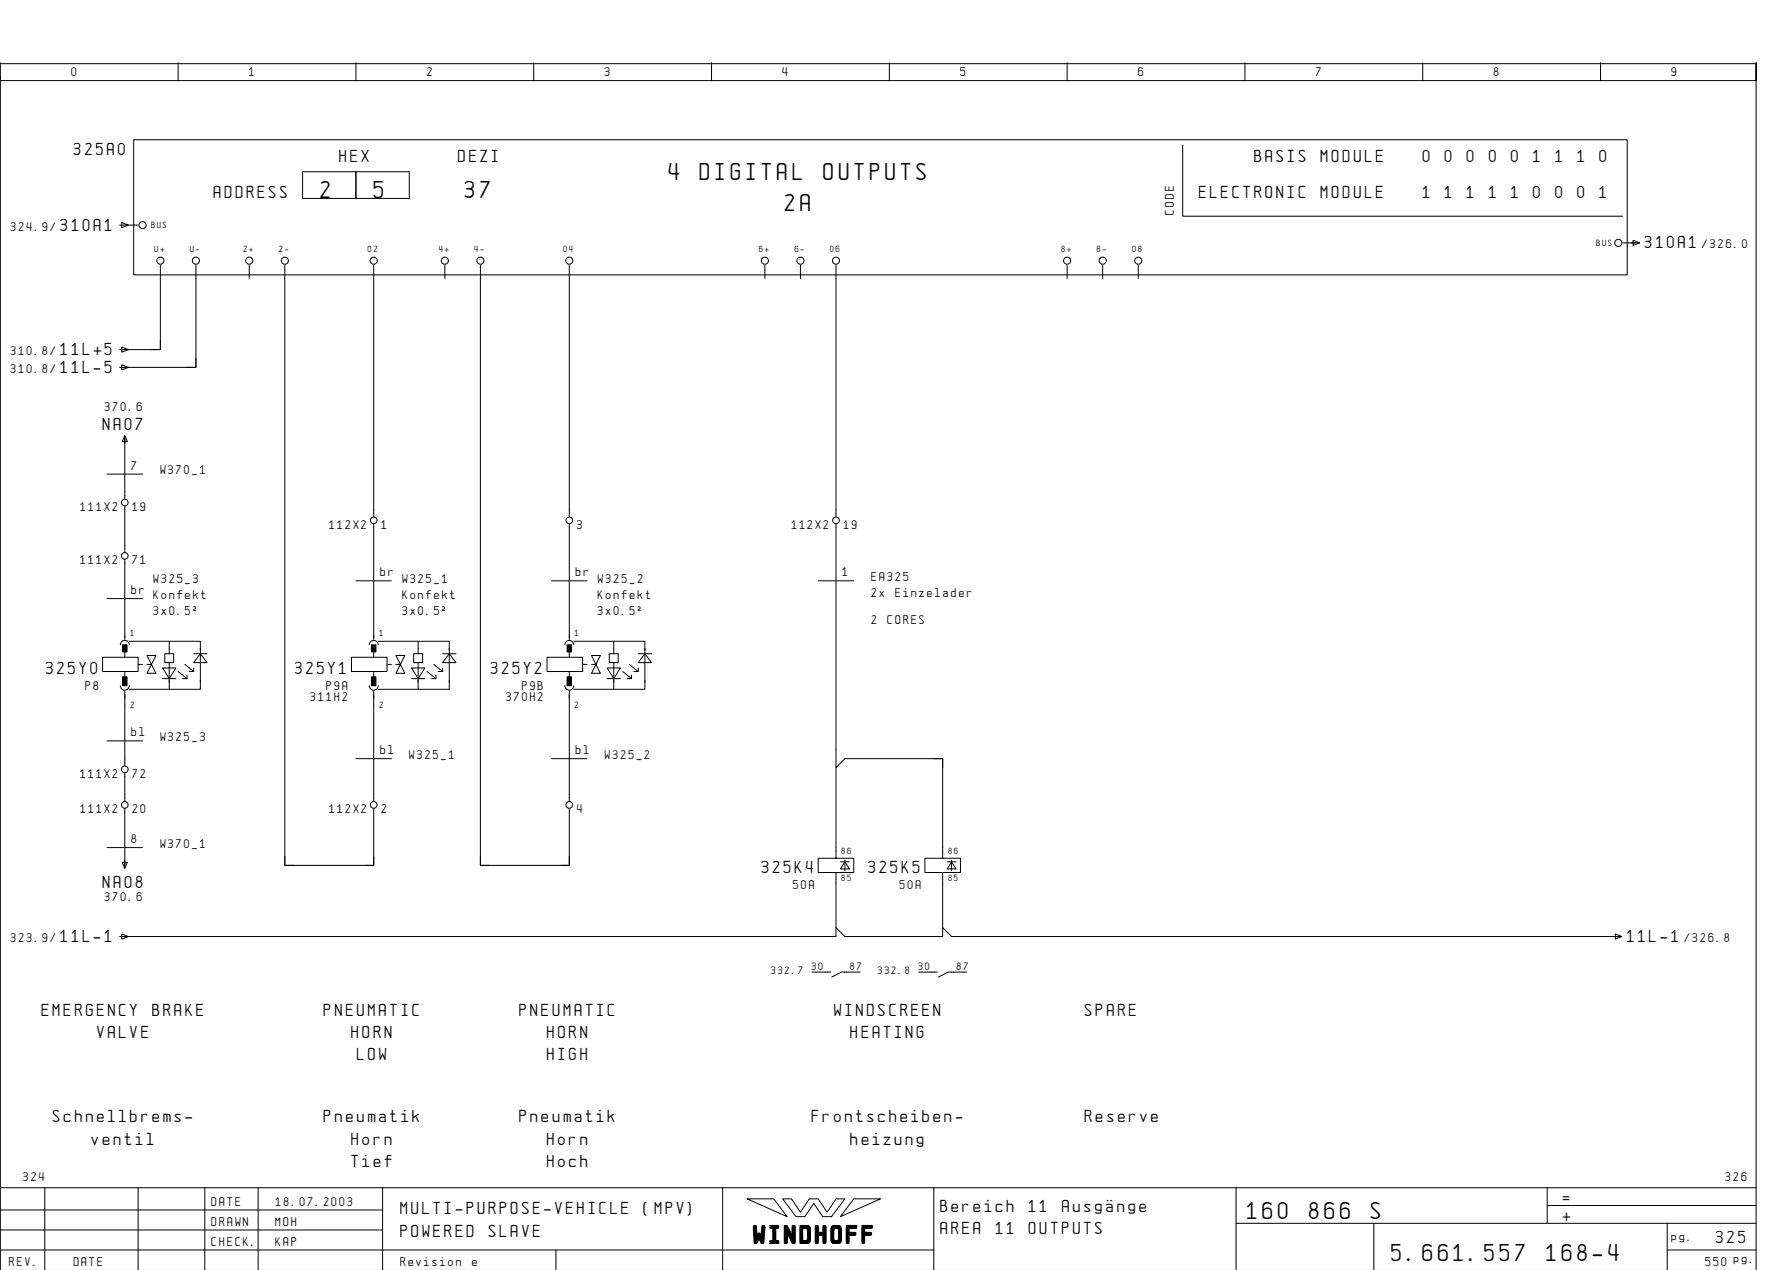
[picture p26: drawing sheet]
<svg xmlns="http://www.w3.org/2000/svg" width="399mm" height="286mm" viewBox="0 0 399 286" stroke-linecap="round" stroke-linejoin="round" font-family="sans-serif">
<defs><g id="words">
<g font-size="4.4">
<text x="150.5" y="40.4">4</text>
<text x="157.4" y="40.4">DIGITAL</text>
<text x="185.3" y="40.4">OUTPUTS</text>
<text x="72.1" y="44.4">2</text>
<text x="84.1" y="44.4">5</text>
<text x="104.6" y="44.4">37</text>
<text x="176.6" y="47.4">2A</text>
<text x="280.6" y="274.1">160</text>
<text x="294.5" y="274.1">866</text>
<text x="308.4" y="274.1">S</text>
<text x="169.5" y="279.3">WINDHOFF</text>
<text x="313.1" y="283.6">5.661.557</text>
<text x="347.9" y="283.6">168-4</text>
</g>
<g font-size="3.1">
<text x="16.6" y="34.9">325A0</text>
<text x="76.3" y="36.4">HEX</text>
<text x="103.1" y="36.4">DEZI</text>
<text x="282.2" y="36.4">BASIS</text>
<text x="297.2" y="36.4">MODULE</text>
<text x="320.1" y="36.4">0</text>
<text x="325.1" y="36.4">0</text>
<text x="330" y="36.4">0</text>
<text x="335" y="36.4">0</text>
<text x="340" y="36.4">0</text>
<text x="345" y="36.4">1</text>
<text x="349.9" y="36.4">1</text>
<text x="354.9" y="36.4">1</text>
<text x="359.9" y="36.4">0</text>
<text x="48.1" y="44.4">ADDRESS</text>
<text x="269.8" y="44.4">ELECTRONIC</text>
<text x="297.2" y="44.4">MODULE</text>
<text x="320.1" y="44.4">1</text>
<text x="325.1" y="44.4">1</text>
<text x="330" y="44.4">1</text>
<text x="335" y="44.4">1</text>
<text x="340" y="44.4">1</text>
<text x="345" y="44.4">0</text>
<text x="349.9" y="44.4">0</text>
<text x="354.9" y="44.4">0</text>
<text x="359.9" y="44.4">1</text>
<text x="13.6" y="51.9">310A1</text>
<text x="370.1" y="55.9">310A1</text>
<text x="13.6" y="79.9">11L+5</text>
<text x="13.6" y="83.9">11L-5</text>
<text x="23.1" y="96.6">NA07</text>
<text x="10.4" y="151.6">325Y0</text>
<text x="66.4" y="151.6">325Y1</text>
<text x="110.4" y="151.6">325Y2</text>
<text x="171.4" y="196.4">325K4</text>
<text x="195.4" y="196.4">325K5</text>
<text x="23.1" y="199.6">NA08</text>
<text x="13.6" y="211.9">11L-1</text>
<text x="366.1" y="211.9">11L-1</text>
<text x="9.4" y="228.4">EMERGENCY</text>
<text x="21.9" y="233.4">VALVE</text>
<text x="34.3" y="228.4">BRAKE</text>
<text x="72.9" y="228.4">PNEUMATIC</text>
<text x="79.1" y="233.4">HORN</text>
<text x="116.9" y="228.4">PNEUMATIC</text>
<text x="123.1" y="233.4">HORN</text>
<text x="187.6" y="228.4">WINDSCREEN</text>
<text x="191.4" y="233.4">HEATING</text>
<text x="244.1" y="228.4">SPARE</text>
<text x="80.3" y="238.4">LOW</text>
<text x="123.1" y="238.4">HIGH</text>
<text x="11.9" y="252.4">Schnellbrems-</text>
<text x="20.6" y="257.4">ventil</text>
<text x="72.9" y="252.4">Pneumatik</text>
<text x="79.1" y="257.4">Horn</text>
<text x="116.9" y="252.4">Pneumatik</text>
<text x="123.1" y="257.4">Horn</text>
<text x="182.7" y="252.4">Frontscheiben-</text>
<text x="191.4" y="257.4">heizung</text>
<text x="244.1" y="252.4">Reserve</text>
<text x="79.1" y="262.4">Tief</text>
<text x="123.1" y="262.4">Hoch</text>
<text x="90.1" y="273.1">MULTI-PURPOSE-VEHICLE</text>
<text x="144.8" y="273.1">(MPV)</text>
<text x="211.6" y="272.6">Bereich</text>
<text x="231.5" y="272.6">11</text>
<text x="238.9" y="272.6">AusgÑnge</text>
<text x="351.6" y="270.6">=</text>
<text x="351.6" y="274.6">+</text>
<text x="90.1" y="278.1">POWERED</text>
<text x="110" y="278.1">SLAVE</text>
<text x="211.6" y="277.6">AREA</text>
<text x="224" y="277.6">11</text>
<text x="231.5" y="277.6">OUTPUTS</text>
<text x="386.1" y="279.6">325</text>
</g>
<g font-size="2.3">
<text x="16.1" y="17.1">0</text>
<text x="56.1" y="17.1">1</text>
<text x="96.1" y="17.1">2</text>
<text x="136.1" y="17.1">3</text>
<text x="176.1" y="17.1">4</text>
<text x="216.1" y="17.1">5</text>
<text x="256.1" y="17.1">6</text>
<text x="296.1" y="17.1">7</text>
<text x="336.1" y="17.1">8</text>
<text x="376.1" y="17.1">9</text>
<text x="2.4" y="51.9">324.9/</text>
<text x="264.1" y="48.4" transform="rotate(-90 264.1 48.4)">CODE</text>
<text x="383" y="55.9">/326.0</text>
<text x="2.4" y="79.9">310.8/</text>
<text x="2.4" y="83.9">310.8/</text>
<text x="23.6" y="92.5">370.6</text>
<text x="29.6" y="105.6">7</text>
<text x="36.1" y="106.6">W370_1</text>
<text x="18.1" y="114.9">111X2</text>
<text x="29.8" y="114.9">19</text>
<text x="74.1" y="118.9">112X2</text>
<text x="85.8" y="118.9">1</text>
<text x="129.8" y="118.9">3</text>
<text x="178.1" y="118.9">112X2</text>
<text x="189.8" y="118.9">19</text>
<text x="18.1" y="126.9">111X2</text>
<text x="29.8" y="126.9">71</text>
<text x="34.5" y="131.1">W325_3</text>
<text x="85.6" y="129.6">br</text>
<text x="90.5" y="131.1">W325_1</text>
<text x="129.6" y="129.6">br</text>
<text x="134.5" y="131.1">W325_2</text>
<text x="189.6" y="129.6">1</text>
<text x="196.1" y="130.6">EA325</text>
<text x="29.6" y="133.6">br</text>
<text x="34.5" y="134.7">Konfekt</text>
<text x="90.5" y="134.7">Konfekt</text>
<text x="134.5" y="134.7">Konfekt</text>
<text x="196.1" y="134.2">2x</text>
<text x="201.4" y="134.2">Einzelader</text>
<text x="34.5" y="138.3">3x0.5˝</text>
<text x="90.5" y="138.3">3x0.5˝</text>
<text x="134.5" y="138.3">3x0.5˝</text>
<text x="196.1" y="140.4">2</text>
<text x="199.7" y="140.4">CORES</text>
<text x="19.2" y="155.1">P8</text>
<text x="73.5" y="155.1">P9A</text>
<text x="117.5" y="155.1">P9B</text>
<text x="69.9" y="157.6">311H2</text>
<text x="113.9" y="157.6">370H2</text>
<text x="29.6" y="165.6">bl</text>
<text x="36.1" y="166.6">W325_3</text>
<text x="85.6" y="169.6">bl</text>
<text x="92.1" y="170.6">W325_1</text>
<text x="129.6" y="169.6">bl</text>
<text x="136.1" y="170.6">W325_2</text>
<text x="18.1" y="174.9">111X2</text>
<text x="29.8" y="174.9">72</text>
<text x="18.1" y="182.9">111X2</text>
<text x="29.8" y="182.9">20</text>
<text x="74.1" y="182.9">112X2</text>
<text x="85.8" y="182.9">2</text>
<text x="129.8" y="182.9">4</text>
<text x="29.6" y="189.6">8</text>
<text x="36.1" y="190.6">W370_1</text>
<text x="23.6" y="202.6">370.6</text>
<text x="178.5" y="199.9">50A</text>
<text x="202.5" y="199.9">50A</text>
<text x="2.4" y="211.9">323.9/</text>
<text x="379" y="211.9">/326.8</text>
<text x="5.2" y="265.6">324</text>
<text x="388.2" y="265.6">326</text>
<text x="47.6" y="271.1">DATE</text>
<text x="47.6" y="275.6">DRAWN</text>
<text x="62" y="275.6">MOH</text>
<text x="62.1" y="271.1">18.07.2003</text>
<text x="47.6" y="280.1">CHECK.</text>
<text x="62" y="280.1">KAP</text>
<text x="376.1" y="279.1">pg.</text>
<text x="2.1" y="284.6">REV.</text>
<text x="16.6" y="284.6">DATE</text>
<text x="90.1" y="284.6">Revision</text>
<text x="106.2" y="284.6">e</text>
<text x="383.7" y="284.6">550 pg.</text>
</g>
<g font-size="1.9">
<text x="173.5" y="219.1">332.7</text>
<text x="182.6" y="218.1">30</text>
<text x="191.3" y="218.1">87</text>
<text x="197.5" y="219.1">332.8</text>
<text x="206.6" y="218.1">30</text>
<text x="215.3" y="218.1">87</text>
</g>
<g font-size="1.6">
<text x="34.1" y="51.3">BUS</text>
<text x="34.8" y="56.6">U+</text>
<text x="42.8" y="56.6">U-</text>
<text x="54.8" y="56.6">2+</text>
<text x="62.8" y="56.6">2-</text>
<text x="82.8" y="56.6">02</text>
<text x="98.8" y="56.6">4+</text>
<text x="106.8" y="56.6">4-</text>
<text x="126.8" y="56.6">04</text>
<text x="170.8" y="56.6">6+</text>
<text x="178.8" y="56.6">6-</text>
<text x="186.8" y="56.6">06</text>
<text x="238.8" y="56.6">8+</text>
<text x="246.8" y="56.6">8-</text>
<text x="254.8" y="56.6">08</text>
<text x="359.2" y="55.3">BUS</text>
<text x="29.4" y="143.1">1</text>
<text x="85.3" y="143.1">1</text>
<text x="129.3" y="143.1">1</text>
<text x="29.4" y="159.3">2</text>
<text x="85.3" y="159.3">2</text>
<text x="129.3" y="159.3">2</text>
<text x="189.4" y="192.1">86</text>
<text x="213.4" y="192.1">86</text>
<text x="189.4" y="198.1">85</text>
<text x="213.4" y="198.1">85</text>
</g>
</g></defs>
<g fill="none" stroke="#000" stroke-width=".22">
<path d="M.1 14.1v4h395v-4v271.6M.1 17.1v250M.1 14.3h395M40.1 14.1v4M80.1 14.1v4M120.1 14.1v4M160.1 14.1v4M200.1 14.1v4M240.1 14.1v4M280.1 14.1v4M320.1 14.1v4M360.1 14.1v4"/>
<path d="M30.1 31.4h336v30.4h-336zM68.1 38.6h12v6h-12zM80.1 38.6h12v6h-12zM266.1 32.6v16h99M26.9 50.6h4.2M27.4 50l1.5 .6-1.5 .6zM36.1 59.6v19h-8M44.1 59.6v23h-16M56.1 59.6v3M64.1 59.6v135h20v-12.8M84.1 59.6v56.6M100.1 59.6v3"/>
<path d="M108.1 59.6v135h20v-12.8M128.1 59.6v56.6M172.1 59.6v3M180.1 59.6v3M188.1 59.6v56.6M240.1 59.6v3M248.1 59.6v3M256.1 59.6v3M365.1 54.6h3.7M367.4 54l1.5 .6-1.5 .6zM26.9 78.6h1.8M27.4 78l1.5 .6-1.5 .6z"/>
<path d="M36.1 76.6v2h-2M26.9 82.6h1.8M27.4 82l1.5 .6-1.5 .6zM28.1 97.9l.6 1.4h-1.2zM28.1 98v14.2M44.1 80.6v2h-2M24.1 106.6h8M28.1 113.8v10.4M84.1 117.8v26M128.1 117.8v26M188.1 117.8v54.8l2-2h22v22.4h-4v3.2h8v-3.2h-4M24.1 134.6h8"/>
<path d="M28.1 125.8v18M80.1 130.6h8M124.1 130.6h8M184.1 130.6h8M23.1 147.8h8v3.2h-8zM27.1 145a1 1 0 0 1 1-1 1 1 0 0 1 1 1M27.1 154.2a1 1 0 0 0 1 1 1 1 0 0 0 1-1M28.1 146.6v1.2M28.1 151v1.2M28.1 155.4v16.8M29.1 144.2h16v2M31.1 149.4h1"/>
<path d="M33.1 149.4h1M33.1 147.4h2l-2 4h2zM36.6 152.6h3M36.6 150.2h3l-1.5 2.4zM37.1 147h2v2h-2zM38.1 144.2v2.8M38.1 149v6M40.1 151l2 1.6M41.6 149.4l2 1.6M42.1 151.8v.8h-1M43.6 147h3M43.6 150.2v.8h-1"/>
<path d="M45.1 153v2h-16M45.1 147l1.5 2h-3zM45.1 145.8v7.6M79.1 147.8h8v3.2h-8zM83.1 145a1 1 0 0 1 1-1 1 1 0 0 1 1 1M83.1 154.2a1 1 0 0 0 1 1 1 1 0 0 0 1-1M84.1 146.6v1.2M84.1 151v1.2M84.1 155.4v24.8M85.1 144.2h16v2M87.1 149.4h1M89.1 149.4h1"/>
<path d="M89.1 147.4h2l-2 4h2zM92.6 152.6h3M92.6 150.2h3l-1.5 2.4zM93.1 147h2v2h-2zM94.1 144.2v2.8M94.1 149v6M96.1 151l2 1.6M97.6 149.4l2 1.6M98.1 151.8v.8h-1M99.6 147h3M99.6 150.2v.8h-1M101.1 153v2h-16"/>
<path d="M101.1 147l1.5 2h-3zM101.1 145.8v7.6M123.1 147.8h8v3.2h-8zM127.1 145a1 1 0 0 1 1-1 1 1 0 0 1 1 1M127.1 154.2a1 1 0 0 0 1 1 1 1 0 0 0 1-1M128.1 146.6v1.2M128.1 151v1.2M128.1 155.4v24.8M129.1 144.2h16v2M131.1 149.4h1M133.1 149.4h1M133.1 147.4h2l-2 4h2z"/>
<path d="M136.6 150.2h3l-1.5 2.4zM136.6 152.6h3M137.1 147h2v2h-2zM138.1 144.2v2.8M138.1 149v6M140.1 151l2 1.6M141.6 149.4l2 1.6M142.1 151.8v.8h-1M143.6 147h3M143.6 150.2v.8h-1M145.1 153v2h-16M145.1 145.8v7.6"/>
<path d="M145.1 147l1.5 2h-3zM24.1 166.6h8M28.1 173.8v6.4M80.1 170.6h8M124.1 170.6h8M188.1 172.6v20.4h-4v3.2h8v-3.2h-4M210.1 170.6h2v2M24.1 190.6h8M27.5 194h1.2l-.6 1.3zM28.1 181.8v13.4M64.1 192.6v2h2M84.1 192.6v2h-2"/>
<path d="M108.1 192.6v2h2M128.1 192.6v2h-2M188.1 196.2v12.4M189.1 193.8h2M190.1 193.8l1 1.6h-2zM190.1 193.4v2.4M212.1 196.2v12.4M213.1 193.8h2M214.1 193.8l1 1.6h-2zM214.1 193.4v2.4M26.9 210.6h161.2v-2l2 2h22v-2l2 2h150.7M27.4 210l1.5 .6-1.5 .6z"/>
<path d="M182.7 218.6h4.2M193.5 218.6h-4.2l-2.2 1.2M206.7 218.6h4.2M217.5 218.6h-4.2l-2.2 1.2M363.4 210l1.5 .6-1.5 .6zM10.1 267.1v18.5M31.1 267.1v18.5M46.1 267.1v18.6M58.1 267.1v18.6M86.1 272.1h-86M86.1 276.6h-86M86.1 267.1v18.6"/>
<path d="M162.6 267.1v18.6M168.1 269.6h6l3 4zM176.1 269.6h2l2 3 2-3h2l2 3 2-3h2l-3 4h-2l-2-3-2 3h-2zM192.1 269.6h6l-9 4zM210.1 267.1v18.6M278.1 275.1h117M278.1 267.1v18.6M309.1 275.1v10.6M348.1 271.1h47M348.1 267.1v8M375.1 275.1v10.6M395.1 267.1h-395v18.6"/>
<path d="M125.1 281.1v4.6M210.1 281.1h-210M375.1 281.1h20"/>
<circle cx="32.1" cy="50.6" r=".8"/>
<circle cx="36.1" cy="58.6" r=".8"/>
<circle cx="44.1" cy="58.6" r=".8"/>
<circle cx="56.1" cy="58.6" r=".8"/>
<circle cx="64.1" cy="58.6" r=".8"/>
<circle cx="84.1" cy="58.6" r=".8"/>
<circle cx="100.1" cy="58.6" r=".8"/>
<circle cx="108.1" cy="58.6" r=".8"/>
<circle cx="128.1" cy="58.6" r=".8"/>
<circle cx="172.1" cy="58.6" r=".8"/>
<circle cx="180.1" cy="58.6" r=".8"/>
<circle cx="188.1" cy="58.6" r=".8"/>
<circle cx="240.1" cy="58.6" r=".8"/>
<circle cx="248.1" cy="58.6" r=".8"/>
<circle cx="256.1" cy="58.6" r=".8"/>
<circle cx="364.1" cy="54.6" r=".8"/>
<circle cx="28.1" cy="113" r=".75"/>
<circle cx="84.1" cy="117" r=".75"/>
<circle cx="128.1" cy="117" r=".75"/>
<circle cx="188.1" cy="117" r=".75"/>
<circle cx="28.1" cy="125" r=".75"/>
<circle cx="28.1" cy="173" r=".75"/>
<circle cx="28.1" cy="181" r=".75"/>
<circle cx="84.1" cy="181" r=".75"/>
<circle cx="128.1" cy="181" r=".75"/>
</g>
<path d="M27.6 145h1v1.6h-1zM27.6 152.2h1v2h-1zM83.6 145h1v1.6h-1zM83.6 152.2h1v2h-1zM127.6 145h1v1.6h-1zM127.6 152.2h1v2h-1z" fill="#000" stroke="#000" stroke-width=".22"/>
<use href="#words"/>
</svg>
